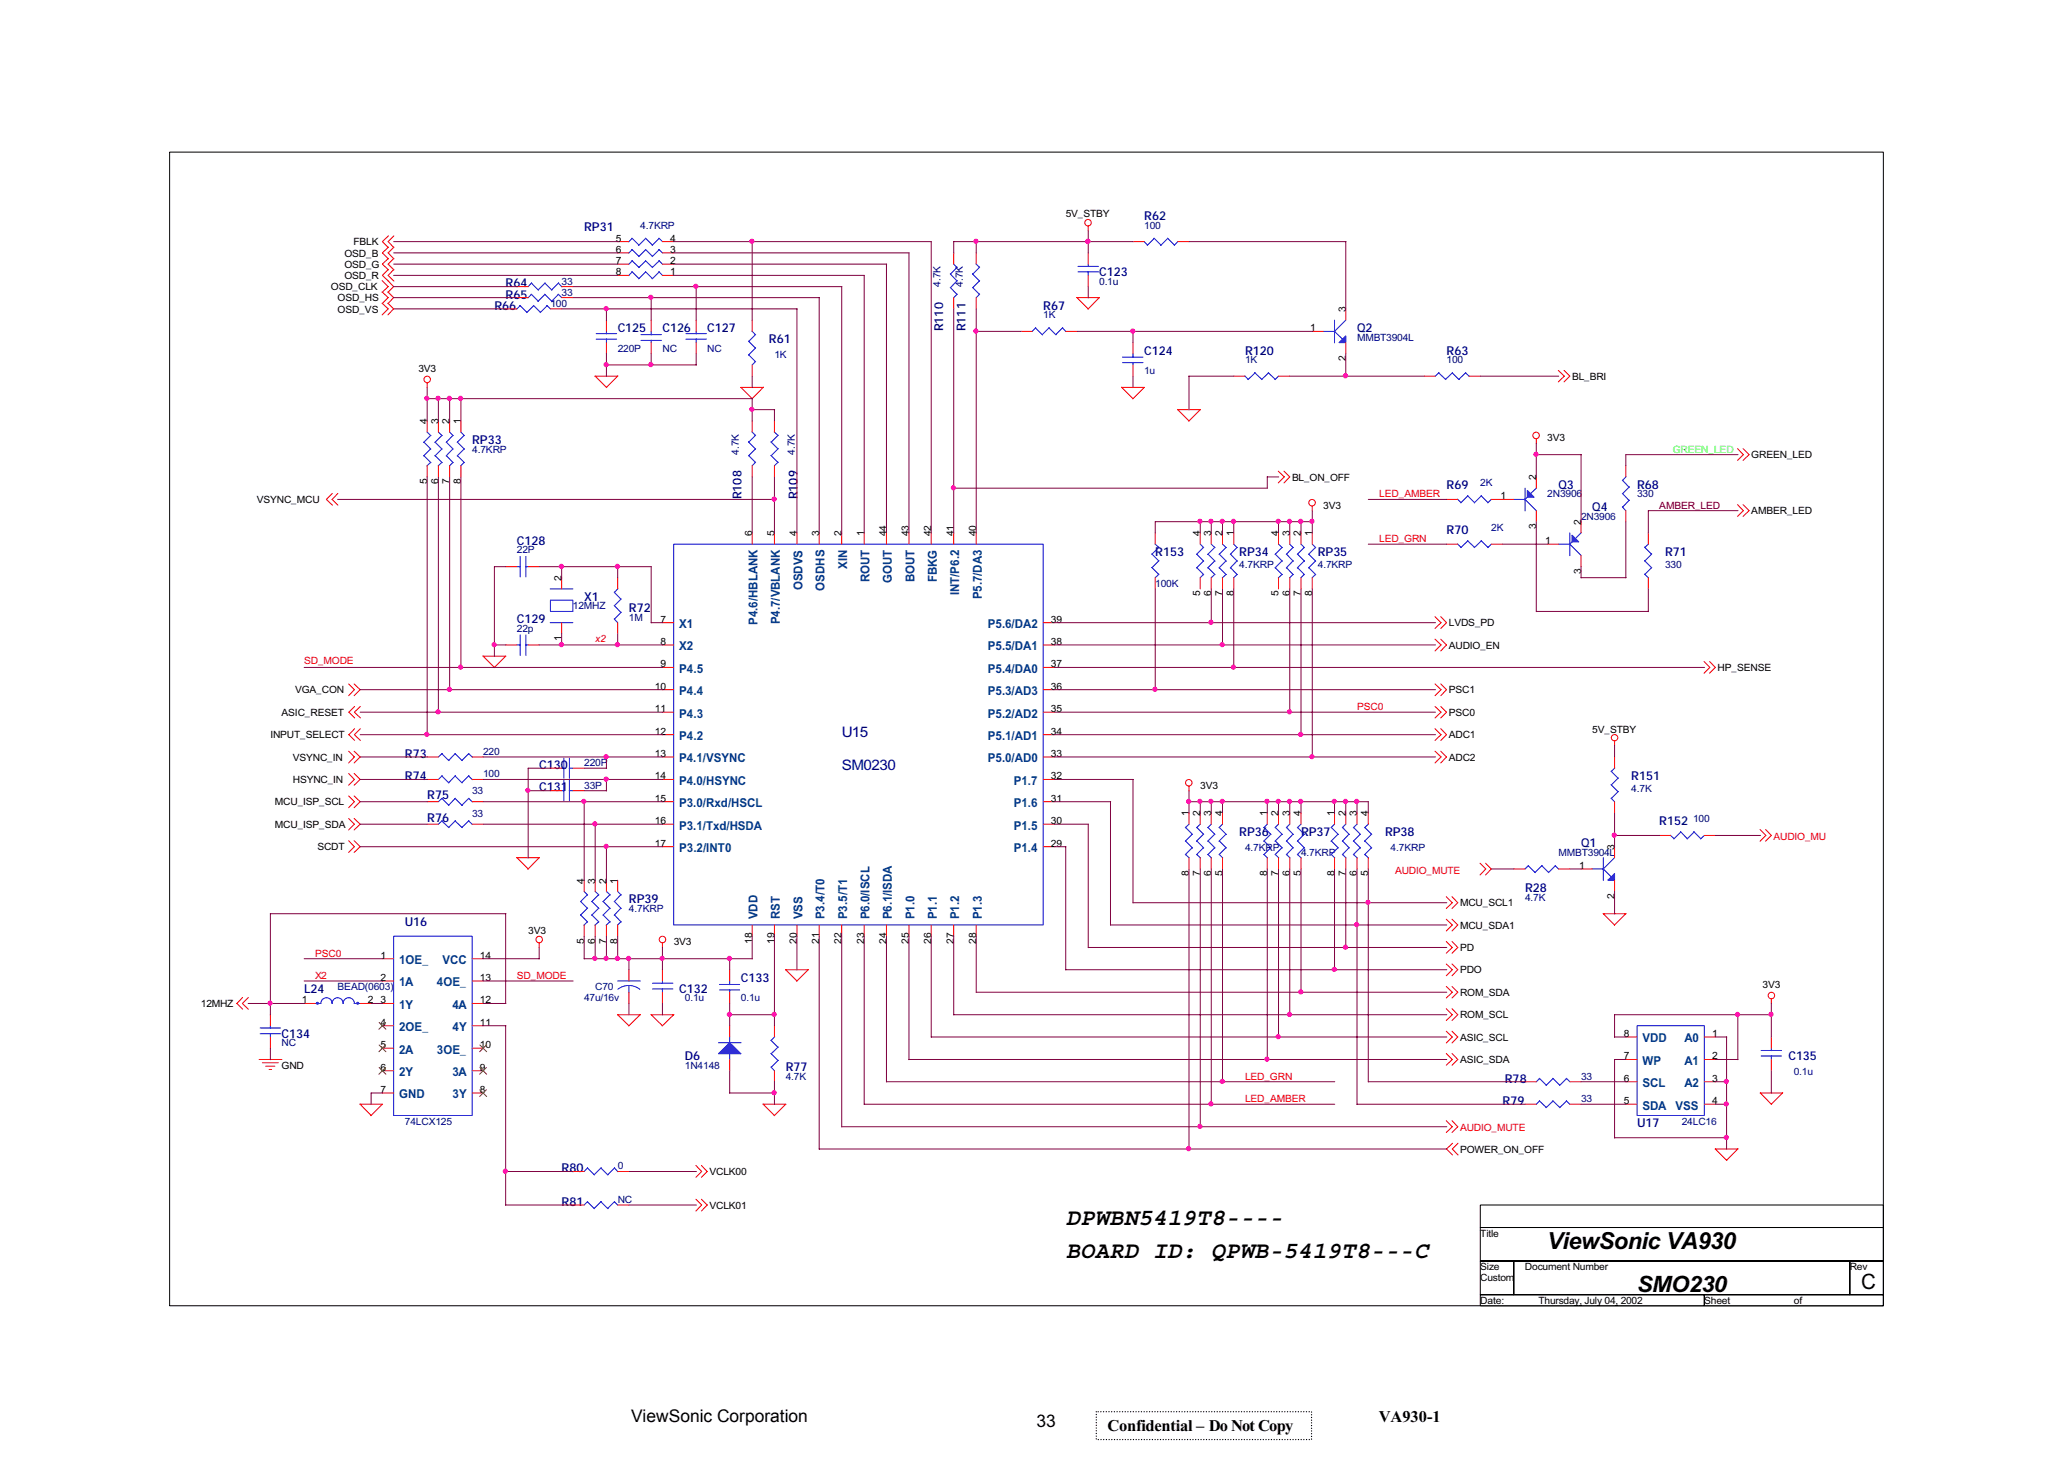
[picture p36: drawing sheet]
<svg xmlns="http://www.w3.org/2000/svg" width="420mm" height="297mm" viewBox="0 0 420 297" stroke-linecap="round" stroke-linejoin="round" font-family="sans-serif">
<defs><g id="words">
<g font-size="4.8">
<text x="216.5" y="248.8">DPWBN5419T8----</text>
<text x="216.5" y="255.7">BOARD ID: QPWB-5419T8---C</text>
<text x="314.4" y="253.7">ViewSonic VA930</text>
</g>
<text font-size="4.6" x="332.6" y="262.6">SMO230</text>
<text font-size="4.3" x="378.1" y="261.8">C</text>
<g font-size="3.5">
<text x="128.2" y="288.9">ViewSonic Corporation</text>
<text x="210.6" y="289.9">33</text>
</g>
<g font-size="3.3">
<text x="225" y="290.7">Confidential – Do Not Copy</text>
<text x="280.1" y="288.9">VA930-1</text>
</g>
<g font-size="2.9" fill="#000080">
<text x="171" y="149.7">U15</text>
<text x="171" y="156.5">SM0230</text>
</g>
<g font-size="2.5" fill="#000080">
<text x="118.7" y="47">RP31</text>
<text x="232.5" y="44.7">R62</text>
<text x="102.7" y="58.4">R64</text>
<text x="223.3" y="56.1">C123</text>
<text x="100.4" y="62.9">R66</text>
<text x="102.7" y="60.7">R65</text>
<text x="212" y="62.9">R67</text>
<text x="125.5" y="67.5">C125</text>
<text x="134.6" y="67.5">C126</text>
<text x="143.7" y="67.5">C127</text>
<text x="156.2" y="69.8">R61</text>
<text x="191.6" y="67.3" transform="rotate(-90 191.6 67.3)">R110</text>
<text x="196.2" y="67.3" transform="rotate(-90 196.2 67.3)">R111</text>
<text x="275.7" y="67.5">Q2</text>
<text x="232.5" y="72">C124</text>
<text x="253" y="72">R120</text>
<text x="293.9" y="72">R63</text>
<text x="95.9" y="90.2">RP33</text>
<text x="150.7" y="101.5" transform="rotate(-90 150.7 101.5)">R108</text>
<text x="162.1" y="101.5" transform="rotate(-90 162.1 101.5)">R109</text>
<text x="293.9" y="99.3">R69</text>
<text x="316.7" y="99.3">Q3</text>
<text x="332.6" y="99.3">R68</text>
<text x="323.5" y="103.9">Q4</text>
<text x="105" y="110.7">C128</text>
<text x="234.7" y="113">R153</text>
<text x="251.8" y="113">RP34</text>
<text x="267.7" y="113">RP35</text>
<text x="293.9" y="108.4">R70</text>
<text x="338.3" y="113">R71</text>
<text x="118.7" y="122.1">X1</text>
<text x="127.8" y="124.4">R72</text>
<text x="105" y="126.6">C129</text>
<text x="82.3" y="153.9">R73</text>
<text x="82.3" y="158.5">R74</text>
<text x="109.5" y="156.2">C130</text>
<text x="109.5" y="160.8">C131</text>
<text x="331.4" y="158.5">R151</text>
<text x="86.8" y="166.9">R76</text>
<text x="86.8" y="162.4">R75</text>
<text x="337.1" y="167.6">R152</text>
<text x="251.8" y="169.9">RP36</text>
<text x="264.3" y="169.9">RP37</text>
<text x="281.4" y="169.9">RP38</text>
<text x="321.2" y="172.2">Q1</text>
<text x="127.8" y="183.5">RP39</text>
<text x="309.8" y="181.3">R28</text>
<text x="82.3" y="188.1">U16</text>
<text x="61.8" y="201.7">L24</text>
<text x="138" y="201.7">C132</text>
<text x="150.5" y="199.4">C133</text>
<text x="57.2" y="210.8">C134</text>
<text x="139.2" y="215.4">D6</text>
<text x="363.3" y="215.4">C135</text>
<text x="159.6" y="217.7">R77</text>
<text x="305.7" y="220">R78</text>
<text x="305.3" y="224.5">R79</text>
<text x="332.6" y="229.1">U17</text>
<text x="114.1" y="238.2">R80</text>
<text x="114.1" y="245">R81</text>
</g>
<g font-size="2.5" fill="#004080">
<text x="163" y="119.9" transform="rotate(-90 163 119.9)">OSDVS</text>
<text x="172.1" y="115.5" transform="rotate(-90 172.1 115.5)">XIN</text>
<text x="176.7" y="118.3" transform="rotate(-90 176.7 118.3)">ROUT</text>
<text x="181.2" y="118.5" transform="rotate(-90 181.2 118.5)">GOUT</text>
<text x="185.8" y="118.3" transform="rotate(-90 185.8 118.3)">BOUT</text>
<text x="190.3" y="118.3" transform="rotate(-90 190.3 118.3)">FBKG</text>
<text x="167.5" y="120" transform="rotate(-90 167.5 120)">OSDHS</text>
<text x="194.9" y="121" transform="rotate(-90 194.9 121)">INT/P6.2</text>
<text x="199.4" y="121.8" transform="rotate(-90 199.4 121.8)">P5.7/DA3</text>
<text x="138" y="127.6">X1</text>
<text x="153.9" y="126.9" transform="rotate(-90 153.9 126.9)">P4.6/HBLANK</text>
<text x="158.5" y="126.8" transform="rotate(-90 158.5 126.8)">P4.7/VBLANK</text>
<text x="200.7" y="127.6">P5.6/DA2</text>
<text x="138" y="132.1">X2</text>
<text x="138" y="136.7">P4.5</text>
<text x="200.7" y="136.7">P5.4/DA0</text>
<text x="200.7" y="132.1">P5.5/DA1</text>
<text x="138" y="141.2">P4.4</text>
<text x="200.7" y="141.2">P5.3/AD3</text>
<text x="138" y="145.8">P4.3</text>
<text x="200.7" y="145.8">P5.2/AD2</text>
<text x="138" y="150.4">P4.2</text>
<text x="138" y="154.9">P4.1/VSYNC</text>
<text x="200.7" y="154.9">P5.0/AD0</text>
<text x="200.7" y="150.4">P5.1/AD1</text>
<text x="138" y="159.5">P4.0/HSYNC</text>
<text x="206" y="159.5">P1.7</text>
<text x="138" y="164">P3.0/Rxd/HSCL</text>
<text x="206" y="164">P1.6</text>
<text x="138" y="168.6">P3.1/Txd/HSDA</text>
<text x="138" y="173.1">P3.2/INT0</text>
<text x="206" y="173.1">P1.4</text>
<text x="206" y="168.6">P1.5</text>
<text x="153.9" y="186.8" transform="rotate(-90 153.9 186.8)">VDD</text>
<text x="158.5" y="186.8" transform="rotate(-90 158.5 186.8)">RST</text>
<text x="163" y="186.8" transform="rotate(-90 163 186.8)">VSS</text>
<text x="167.5" y="186.8" transform="rotate(-90 167.5 186.8)">P3.4/T0</text>
<text x="172.1" y="186.8" transform="rotate(-90 172.1 186.8)">P3.5/T1</text>
<text x="176.7" y="186.8" transform="rotate(-90 176.7 186.8)">P6.0/ISCL</text>
<text x="181.2" y="186.8" transform="rotate(-90 181.2 186.8)">P6.1/ISDA</text>
<text x="185.8" y="186.8" transform="rotate(-90 185.8 186.8)">P1.0</text>
<text x="190.3" y="186.8" transform="rotate(-90 190.3 186.8)">P1.1</text>
<text x="194.9" y="186.8" transform="rotate(-90 194.9 186.8)">P1.2</text>
<text x="199.4" y="186.8" transform="rotate(-90 199.4 186.8)">P1.3</text>
<text x="81.1" y="195.9">1OE_</text>
<text x="89.9" y="195.9">VCC</text>
<text x="81.1" y="200.4">1A</text>
<text x="88.8" y="200.4">4OE_</text>
<text x="81.1" y="205">1Y</text>
<text x="81.1" y="209.5">2OE_</text>
<text x="91.9" y="205">4A</text>
<text x="92" y="209.5">4Y</text>
<text x="81.1" y="214.1">2A</text>
<text x="88.8" y="214.1">3OE_</text>
<text x="333.7" y="211.8">VDD</text>
<text x="342.3" y="211.8">A0</text>
<text x="81.1" y="218.7">2Y</text>
<text x="91.9" y="218.7">3A</text>
<text x="333.7" y="220.9">SCL</text>
<text x="333.7" y="216.4">WP</text>
<text x="342.3" y="216.4">A1</text>
<text x="342.3" y="220.9">A2</text>
<text x="81.1" y="223.2">GND</text>
<text x="92" y="223.2">3Y</text>
<text x="333.7" y="225.5">SDA</text>
<text x="340.4" y="225.5">VSS</text>
</g>
<g font-size="2" fill="#000080">
<text x="130.1" y="46.4">4.7KRP</text>
<text x="232.5" y="46.4">100</text>
<text x="114.1" y="57.8">33</text>
<text x="191.1" y="58.2" transform="rotate(-90 191.1 58.2)">4.7K</text>
<text x="195.6" y="58.2" transform="rotate(-90 195.6 58.2)">4.7K</text>
<text x="223.3" y="57.8">0.1u</text>
<text x="111.8" y="62.3">100</text>
<text x="114.1" y="60.1">33</text>
<text x="212" y="64.6">1K</text>
<text x="125.5" y="71.5">220P</text>
<text x="134.6" y="71.5">NC</text>
<text x="143.7" y="71.5">NC</text>
<text x="275.7" y="69.2">MMBT3904L</text>
<text x="157.3" y="72.8">1K</text>
<text x="232.5" y="76">1u</text>
<text x="253" y="73.7">1K</text>
<text x="293.9" y="73.7">100</text>
<text x="95.9" y="92">4.7KRP</text>
<text x="150.1" y="92.4" transform="rotate(-90 150.1 92.4)">4.7K</text>
<text x="161.5" y="92.4" transform="rotate(-90 161.5 92.4)">4.7K</text>
<text x="300.8" y="98.8">2K</text>
<text x="314.4" y="101.1">2N3906</text>
<text x="332.6" y="101.1">330</text>
<text x="303" y="107.9">2K</text>
<text x="321.2" y="105.6">2N3906</text>
<text x="105" y="112.4">22P</text>
<text x="234.7" y="119.2">100K</text>
<text x="251.8" y="115.4">4.7KRP</text>
<text x="267.7" y="115.4">4.7KRP</text>
<text x="338.3" y="115.4">330</text>
<text x="116.4" y="123.8">12MHZ</text>
<text x="105" y="128.4">22p</text>
<text x="127.8" y="126.1">1M</text>
<text x="98.2" y="153.4">220</text>
<text x="118.7" y="155.7">220P</text>
<text x="95.9" y="161.4">33</text>
<text x="98.2" y="157.9">100</text>
<text x="118.7" y="160.2">33P</text>
<text x="331.4" y="160.9">4.7K</text>
<text x="95.9" y="165.9">33</text>
<text x="344" y="167">100</text>
<text x="253" y="173">4.7KRP</text>
<text x="264.3" y="173.9">4.7KRP</text>
<text x="282.5" y="173">4.7KRP</text>
<text x="316.7" y="173.9">MMBT3904L</text>
<text x="127.8" y="185.3">4.7KRP</text>
<text x="309.8" y="183">4.7K</text>
<text x="68.6" y="201.2">BEAD(0603)</text>
<text x="118.7" y="203.5">47u/16v</text>
<text x="120.9" y="201.2">C70</text>
<text x="139.2" y="203.5">0.1u</text>
<text x="150.5" y="203.5">0.1u</text>
<text x="57.2" y="212.6">NC</text>
<text x="139.2" y="217.1">1N4148</text>
<text x="159.6" y="219.4">4.7K</text>
<text x="321.2" y="219.4">33</text>
<text x="364.5" y="218.5">0.1u</text>
<text x="321.2" y="223.9">33</text>
<text x="82.3" y="228.5">74LCX125</text>
<text x="341.7" y="228.5">24LC16</text>
<text x="125.5" y="237.6">0</text>
<text x="125.5" y="244.4">NC</text>
</g>
<g font-size="2">
<text x="216.5" y="44.2">5V_STBY</text>
<text x="70" y="52.1">OSD_B</text>
<text x="71.8" y="49.8">FBLK</text>
<text x="125.1" y="49.1">5</text>
<text x="125.1" y="51.4">6</text>
<text x="125.1" y="53.7">7</text>
<text x="136.2" y="53.7">2</text>
<text x="136.2" y="51.4">3</text>
<text x="136.2" y="49.1">4</text>
<text x="67.2" y="58.9">OSD_CLK</text>
<text x="70" y="54.4">OSD_G</text>
<text x="70" y="56.7">OSD_R</text>
<text x="125.1" y="55.9">8</text>
<text x="136.2" y="55.9">1</text>
<text x="68.6" y="61.2">OSD_HS</text>
<text x="68.6" y="63.5">OSD_VS</text>
<text x="273.4" y="63.5" transform="rotate(-90 273.4 63.5)">3</text>
<text x="266.2" y="67.3">1</text>
<text x="85" y="75.5">3V3</text>
<text x="273.4" y="73.4" transform="rotate(-90 273.4 73.4)">2</text>
<text x="319.4" y="77.2">BL_BRI</text>
<text x="86.8" y="86.2" transform="rotate(-90 86.8 86.2)">4</text>
<text x="89.1" y="86.2" transform="rotate(-90 89.1 86.2)">3</text>
<text x="91.3" y="86.2" transform="rotate(-90 91.3 86.2)">2</text>
<text x="93.6" y="86.2" transform="rotate(-90 93.6 86.2)">1</text>
<text x="314.4" y="89.7">3V3</text>
<text x="355.8" y="93.1">GREEN_LED</text>
<text x="86.8" y="98.4" transform="rotate(-90 86.8 98.4)">5</text>
<text x="89.1" y="98.4" transform="rotate(-90 89.1 98.4)">6</text>
<text x="91.3" y="98.4" transform="rotate(-90 91.3 98.4)">7</text>
<text x="93.6" y="98.4" transform="rotate(-90 93.6 98.4)">8</text>
<text x="262.5" y="97.6">BL_ON_OFF</text>
<text x="304.9" y="101.5">1</text>
<text x="312.1" y="97.6" transform="rotate(-90 312.1 97.6)">2</text>
<text x="52.2" y="102.2">VSYNC_MCU</text>
<text x="268.9" y="103.3">3V3</text>
<text x="312.1" y="107.6" transform="rotate(-90 312.1 107.6)">3</text>
<text x="321.2" y="106.7" transform="rotate(-90 321.2 106.7)">2</text>
<text x="355.8" y="104.5">AMBER_LED</text>
<text x="152.8" y="109" transform="rotate(-90 152.8 109)">6</text>
<text x="157.3" y="109" transform="rotate(-90 157.3 109)">5</text>
<text x="161.9" y="109" transform="rotate(-90 161.9 109)">4</text>
<text x="166.4" y="109" transform="rotate(-90 166.4 109)">3</text>
<text x="171" y="109" transform="rotate(-90 171 109)">2</text>
<text x="175.6" y="109" transform="rotate(-90 175.6 109)">1</text>
<text x="180.1" y="109" transform="rotate(-90 180.1 109)">44</text>
<text x="184.7" y="109" transform="rotate(-90 184.7 109)">43</text>
<text x="189.2" y="109" transform="rotate(-90 189.2 109)">42</text>
<text x="193.8" y="109" transform="rotate(-90 193.8 109)">41</text>
<text x="198.3" y="109" transform="rotate(-90 198.3 109)">40</text>
<text x="243.8" y="109" transform="rotate(-90 243.8 109)">4</text>
<text x="246.1" y="109" transform="rotate(-90 246.1 109)">3</text>
<text x="248.4" y="109" transform="rotate(-90 248.4 109)">2</text>
<text x="250.7" y="109" transform="rotate(-90 250.7 109)">1</text>
<text x="259.7" y="109" transform="rotate(-90 259.7 109)">4</text>
<text x="262" y="109" transform="rotate(-90 262 109)">3</text>
<text x="264.3" y="109" transform="rotate(-90 264.3 109)">2</text>
<text x="266.6" y="109" transform="rotate(-90 266.6 109)">1</text>
<text x="314" y="110.6">1</text>
<text x="114.1" y="118.1" transform="rotate(-90 114.1 118.1)">2</text>
<text x="321.2" y="116.7" transform="rotate(-90 321.2 116.7)">3</text>
<text x="243.8" y="121.2" transform="rotate(-90 243.8 121.2)">5</text>
<text x="246.1" y="121.2" transform="rotate(-90 246.1 121.2)">6</text>
<text x="248.4" y="121.2" transform="rotate(-90 248.4 121.2)">7</text>
<text x="250.7" y="121.2" transform="rotate(-90 250.7 121.2)">8</text>
<text x="259.7" y="121.2" transform="rotate(-90 259.7 121.2)">5</text>
<text x="262" y="121.2" transform="rotate(-90 262 121.2)">6</text>
<text x="264.3" y="121.2" transform="rotate(-90 264.3 121.2)">7</text>
<text x="266.6" y="121.2" transform="rotate(-90 266.6 121.2)">8</text>
<text x="114.1" y="130.3" transform="rotate(-90 114.1 130.3)">1</text>
<text x="134.2" y="126.5">7</text>
<text x="134.2" y="131">8</text>
<text x="213.5" y="131">38</text>
<text x="213.5" y="126.5">39</text>
<text x="294.4" y="127.2">LVDS_PD</text>
<text x="294.4" y="131.8">AUDIO_EN</text>
<text x="134.2" y="135.6">9</text>
<text x="213.5" y="135.6">37</text>
<text x="349" y="136.3">HP_SENSE</text>
<text x="60" y="140.9">VGA_CON</text>
<text x="133.1" y="140.1">10</text>
<text x="213.5" y="140.1">36</text>
<text x="294.4" y="140.9">PSC1</text>
<text x="54.9" y="150">INPUT_SELECT</text>
<text x="57.2" y="145.5">ASIC_RESET</text>
<text x="133.1" y="144.7">11</text>
<text x="133.1" y="149.3">12</text>
<text x="213.5" y="149.3">34</text>
<text x="213.5" y="144.7">35</text>
<text x="294.4" y="145.5">PSC0</text>
<text x="294.4" y="150">ADC1</text>
<text x="323.5" y="148.9">5V_STBY</text>
<text x="59.5" y="154.5">VSYNC_IN</text>
<text x="133.1" y="153.8">13</text>
<text x="213.5" y="153.8">33</text>
<text x="294.4" y="154.5">ADC2</text>
<text x="59.5" y="159.1">HSYNC_IN</text>
<text x="133.1" y="158.4">14</text>
<text x="213.5" y="158.4">32</text>
<text x="243.9" y="160.2">3V3</text>
<text x="55.8" y="163.6">MCU_ISP_SCL</text>
<text x="133.1" y="162.9">15</text>
<text x="133.1" y="167.4">16</text>
<text x="213.5" y="167.4">30</text>
<text x="213.5" y="162.9">31</text>
<text x="241.6" y="165.9" transform="rotate(-90 241.6 165.9)">1</text>
<text x="243.8" y="165.9" transform="rotate(-90 243.8 165.9)">2</text>
<text x="246.1" y="165.9" transform="rotate(-90 246.1 165.9)">3</text>
<text x="248.4" y="165.9" transform="rotate(-90 248.4 165.9)">4</text>
<text x="257.5" y="165.9" transform="rotate(-90 257.5 165.9)">1</text>
<text x="259.7" y="165.9" transform="rotate(-90 259.7 165.9)">2</text>
<text x="262" y="165.9" transform="rotate(-90 262 165.9)">3</text>
<text x="264.3" y="165.9" transform="rotate(-90 264.3 165.9)">4</text>
<text x="271.1" y="165.9" transform="rotate(-90 271.1 165.9)">1</text>
<text x="273.4" y="165.9" transform="rotate(-90 273.4 165.9)">2</text>
<text x="275.7" y="165.9" transform="rotate(-90 275.7 165.9)">3</text>
<text x="278" y="165.9" transform="rotate(-90 278 165.9)">4</text>
<text x="55.8" y="168.2">MCU_ISP_SDA</text>
<text x="64.5" y="172.7">SCDT</text>
<text x="133.1" y="172">17</text>
<text x="213.5" y="172">29</text>
<text x="328" y="172.7" transform="rotate(-90 328 172.7)">3</text>
<text x="118.7" y="179.5" transform="rotate(-90 118.7 179.5)">4</text>
<text x="120.9" y="179.5" transform="rotate(-90 120.9 179.5)">3</text>
<text x="123.2" y="179.5" transform="rotate(-90 123.2 179.5)">2</text>
<text x="125.5" y="179.5" transform="rotate(-90 125.5 179.5)">1</text>
<text x="241.6" y="178.1" transform="rotate(-90 241.6 178.1)">8</text>
<text x="243.8" y="178.1" transform="rotate(-90 243.8 178.1)">7</text>
<text x="246.1" y="178.1" transform="rotate(-90 246.1 178.1)">6</text>
<text x="248.4" y="178.1" transform="rotate(-90 248.4 178.1)">5</text>
<text x="257.5" y="178.1" transform="rotate(-90 257.5 178.1)">8</text>
<text x="259.7" y="178.1" transform="rotate(-90 259.7 178.1)">7</text>
<text x="262" y="178.1" transform="rotate(-90 262 178.1)">6</text>
<text x="264.3" y="178.1" transform="rotate(-90 264.3 178.1)">5</text>
<text x="271.1" y="178.1" transform="rotate(-90 271.1 178.1)">8</text>
<text x="273.4" y="178.1" transform="rotate(-90 273.4 178.1)">7</text>
<text x="275.7" y="178.1" transform="rotate(-90 275.7 178.1)">6</text>
<text x="278" y="178.1" transform="rotate(-90 278 178.1)">5</text>
<text x="320.8" y="176.5">1</text>
<text x="296.6" y="184.1">MCU_SCL1</text>
<text x="328" y="182.6" transform="rotate(-90 328 182.6)">2</text>
<text x="107.3" y="189.8">3V3</text>
<text x="118.7" y="191.7" transform="rotate(-90 118.7 191.7)">5</text>
<text x="120.9" y="191.7" transform="rotate(-90 120.9 191.7)">6</text>
<text x="123.2" y="191.7" transform="rotate(-90 123.2 191.7)">7</text>
<text x="125.5" y="191.7" transform="rotate(-90 125.5 191.7)">8</text>
<text x="152.8" y="191.7" transform="rotate(-90 152.8 191.7)">18</text>
<text x="157.3" y="191.7" transform="rotate(-90 157.3 191.7)">19</text>
<text x="161.9" y="191.7" transform="rotate(-90 161.9 191.7)">20</text>
<text x="166.4" y="191.7" transform="rotate(-90 166.4 191.7)">21</text>
<text x="171" y="191.7" transform="rotate(-90 171 191.7)">22</text>
<text x="175.6" y="191.7" transform="rotate(-90 175.6 191.7)">23</text>
<text x="180.1" y="191.7" transform="rotate(-90 180.1 191.7)">24</text>
<text x="184.7" y="191.7" transform="rotate(-90 184.7 191.7)">25</text>
<text x="189.2" y="191.7" transform="rotate(-90 189.2 191.7)">26</text>
<text x="193.8" y="191.7" transform="rotate(-90 193.8 191.7)">27</text>
<text x="198.3" y="191.7" transform="rotate(-90 198.3 191.7)">28</text>
<text x="296.6" y="188.7">MCU_SDA1</text>
<text x="77.3" y="194.8">1</text>
<text x="97.5" y="194.8">14</text>
<text x="136.9" y="192.1">3V3</text>
<text x="296.6" y="193.2">PD</text>
<text x="296.6" y="197.8">PDO</text>
<text x="61.3" y="203.9">1</text>
<text x="74.7" y="203.9">2</text>
<text x="77.3" y="199.3">2</text>
<text x="77.3" y="203.9">3</text>
<text x="97.5" y="203.9">12</text>
<text x="97.5" y="199.3">13</text>
<text x="296.6" y="202.3">ROM_SDA</text>
<text x="358.1" y="200.7">3V3</text>
<text x="40.8" y="204.6">12MHZ</text>
<text x="77.3" y="208.4">4</text>
<text x="97.5" y="208.4">11</text>
<text x="296.6" y="206.9">ROM_SCL</text>
<text x="77.3" y="213">5</text>
<text x="97.5" y="213">10</text>
<text x="296.6" y="211.4">ASIC_SCL</text>
<text x="296.6" y="216">ASIC_SDA</text>
<text x="329.9" y="215.2">7</text>
<text x="329.9" y="210.7">8</text>
<text x="347.8" y="210.7">1</text>
<text x="347.8" y="215.2">2</text>
<text x="57.2" y="217.1">GND</text>
<text x="77.3" y="217.5">6</text>
<text x="97.5" y="217.5">9</text>
<text x="329.9" y="219.8">6</text>
<text x="347.8" y="219.8">3</text>
<text x="77.3" y="222.1">7</text>
<text x="97.5" y="222.1">8</text>
<text x="329.9" y="224.3">5</text>
<text x="347.8" y="224.3">4</text>
<text x="144.1" y="238.7">VCLK00</text>
<text x="296.6" y="234.2">POWER_ON_OFF</text>
<text x="144.1" y="245.6">VCLK01</text>
<text x="300.8" y="251.3">Title</text>
<text x="300.8" y="258.1">Size</text>
<text x="300.8" y="260.4">Custom</text>
<text x="309.8" y="258.1">Document Number</text>
<text x="375.8" y="258.1">Rev</text>
<text x="300.8" y="264.9">Date:</text>
<text x="312.6" y="264.9">Thursday, July 04, 2002</text>
<text x="346.3" y="264.9">Sheet</text>
<text x="364.5" y="264.9">of</text>
</g>
<text font-size="2" fill="#0f0" x="339.9" y="92">GREEN_LED</text>
<g font-size="2" fill="#f00">
<text x="280.2" y="101.1">LED_AMBER</text>
<text x="280.2" y="110.1">LED_GRN</text>
<text x="120.9" y="130.4">x2</text>
<text x="61.8" y="135">SD_MODE</text>
<text x="275.7" y="144.3">PSC0</text>
<text x="360.3" y="170.7">AUDIO_MU</text>
<text x="283.4" y="177.5">AUDIO_MUTE</text>
<text x="64" y="194.4">PSC0</text>
<text x="64" y="198.9">X2</text>
<text x="105" y="198.9">SD_MODE</text>
<text x="253" y="219.4">LED_GRN</text>
<text x="253" y="223.9">LED_AMBER</text>
<text x="296.6" y="229.9">AUDIO_MUTE</text>
</g>
<text font-size="2" fill="#800000" x="337.1" y="103.3">AMBER_LED</text>
</g></defs>
<path d="M34.5 30.9h348.1v234.4h-348.1zM300.8 256.2h6.8v6.9h-6.8zM300.8 244.8h81.8v4.6h-81.8zM300.8 249.4h81.8v6.8h-81.8zM307.6 256.2h68.2v6.9h-68.2zM375.8 256.2h6.8v6.9h-6.8zM300.8 263.1h45.5v2.2h-45.5zM346.3 263.1h36.3v2.2h-36.3z" fill="none" stroke="#000" stroke-width=".2"/>
<g fill="none" stroke="#f00" stroke-width=".2">
<path d="M77.6 57l1.3 1.2-1.3 1.2M77.6 59.3l1.3 1.2-1.3 1.2M78.8 57l1.2 1.2-1.2 1.2M78.8 59.3l1.2 1.2-1.2 1.2M78.9 47.9l-1.2 1.2 1.2 1.2M78.9 50.2l-1.2 1.2 1.2 1.2M78.9 52.5l-1.2 1.2 1.2 1.1M78.9 54.7l-1.2 1.3 1.2 1.1M80 47.9l-1.1 1.2 1.1 1.2M80 50.2l-1.1 1.2 1.1 1.2M80 52.5l-1.1 1.2 1.1 1.1M80 54.7l-1.1 1.3 1.1 1.1"/>
<path d="M105 58.2h2.3M114.1 58.2h2.3M125.5 49.1h2.3M125.5 56h2.3M125.5 53.7h2.3M125.5 51.4h2.3M134.6 49.1h2.3M134.6 56h2.3M134.6 53.7h2.3M134.6 51.4h2.3M193.8 51.4v2.3M198.3 51.4v2.3"/>
<path d="M221.1 45.9v1M221.1 51.4v2.3M221.1 56v2.2M230.2 49.1h2.3M239.3 49.1h2.3M77.6 61.6l1.3 1.2-1.3 1.2M78.8 61.6l1.2 1.2-1.2 1.2M86.8 77.8v1M102.7 62.8h2.3M105 60.5h2.3M111.8 62.8h2.3M114.1 60.5h2.3"/>
<path d="M120.9 76.4h4.6M120.9 76.4l2.4 2.4M123.2 65v2.3M123.2 69.6v2.3M125.5 76.4l-2.3 2.3M132.3 65v2.3M132.3 69.6v2.3M141.4 65v2.3M141.4 69.6v2.3M150.5 78.7h4.6M150.5 78.7l2.4 2.3M152.8 65v2.3"/>
<path d="M152.8 74.1v2.3M155.1 78.7l-2.3 2.3M193.8 60.5v2.3M198.3 60.5v2.3M207.4 67.3h2.3M216.5 67.3h2.3M218.8 60.4l2.3 2.4M218.8 60.5h4.6M223.3 60.5l-2.3 2.3M227.9 78.7l2.3 2.3M227.9 78.7h4.6M230.2 69.6v2.3"/>
<path d="M230.2 74.1v2.3M232.5 78.7l-2.4 2.3M250.7 76.4h2.3M259.8 76.4h2.2M266.6 67.3h2.3M273.4 62.8v2.2M273.4 69.6v2.3M289.4 76.4h2.2M298.5 76.4h2.3M316.6 75.3l1.2 1.1-1.2 1.2M317.8 75.3l1.1 1.1-1.1 1.2M86.8 85.5v2.3"/>
<path d="M86.8 94.6v2.3M89.1 85.5v2.3M89.1 94.6v2.3M91.4 85.5v2.3M91.4 94.6v2.3M93.6 85.5v2.3M93.6 94.6v2.3M152.8 85.5v2.3M152.8 94.6v2.3M157.3 85.5v2.3M157.3 94.6v2.3M239.2 83.2l2.4 2.3"/>
<path d="M239.3 83.2h4.6M243.9 83.2l-2.4 2.4M259.7 95.7l1.2 1.2-1.2 1.2M260.9 95.7l1.1 1.2-1.1 1.2M312.1 89.2v.9M312.1 96.9v2.3M330.3 94.6v2.3M353 91.2l1.2 1.2-1.2 1.1M354.1 91.2l1.3 1.2-1.3 1.1M67.5 100.2l-1.2 1.3 1.2 1.1M68.6 100.2l-1.1 1.3 1.1 1.1M102.7 115.1h2.3"/>
<path d="M107.3 115.1h2.2M114.1 117.4v2.3M125.5 117.4v2.3M152.8 108.3v2.3M157.3 108.3v2.3M161.9 108.3v2.3M166.4 108.3v2.3M171 108.3v2.3M175.6 108.3v2.3M180.1 108.3v2.3M184.7 108.3v2.3M189.2 108.3v2.3"/>
<path d="M193.8 108.3v2.3M198.3 108.3v2.3M234.7 108.3v2.3M234.7 117.4v2.3M243.9 108.3v2.3M243.9 117.4v2.3M246.1 108.3v2.3M246.1 117.4v2.3M248.4 108.3v2.3M248.4 117.4v2.3M250.7 108.3v2.3M250.7 117.4v2.3"/>
<path d="M259.8 108.3v2.3M259.8 117.4v2.3M262 108.3v2.3M262 117.4v2.3M264.3 108.3v2.3M264.3 117.4v2.3M266.6 102.8v1M266.6 108.3v2.3M266.6 117.4v2.3M293.9 110.6h2.3M293.9 101.5h2.3M303 110.6h2.3"/>
<path d="M303 101.5h4.6M312.1 103.8v2.2M314.4 110.6h2.3M321.2 106v2.3M321.2 112.8v2.3M330.3 103.8v2.2M334.9 108.3v2.3M334.9 117.4v2.3M353 102.5l1.2 1.3-1.2 1.1M354.1 102.5l1.3 1.3-1.3 1.1M70.8 139l1.2 1.1-1.2 1.2M71.9 139l1.3 1.1-1.3 1.2"/>
<path d="M98.1 133.3l2.3 2.3M98.2 133.3h4.6M102.7 133.3l-2.3 2.4M102.7 131h2.3M107.3 131h2.2M114.1 126.5v2.2M125.5 126.5v2.2M134.6 131h2.3M134.6 126.5h2.3M134.6 135.6h2.3M212 131h2.2M212 126.5h2.2"/>
<path d="M212 135.6h2.2M291.6 125.3l1.2 1.2-1.2 1.2M291.6 129.9l1.2 1.1-1.2 1.3M291.6 139l1.2 1.1-1.2 1.2M292.7 125.3l1.2 1.2-1.2 1.2M292.7 129.9l1.2 1.1-1.2 1.3M292.7 139l1.2 1.1-1.2 1.2M346.2 134.4l1.2 1.2-1.2 1.2M347.3 134.4l1.2 1.2-1.2 1.2M70.8 152.6l1.2 1.2-1.2 1.2M70.8 157.1l1.2 1.3-1.2 1.1M71.9 152.6l1.3 1.2-1.3 1.2"/>
<path d="M71.9 157.1l1.3 1.3-1.3 1.1M72.1 143.5l-1.2 1.2 1.2 1.2M72.1 148.1l-1.2 1.2 1.2 1.1M73.2 143.5l-1.2 1.2 1.2 1.2M73.2 148.1l-1.2 1.2 1.2 1.1M86.8 158.4h2.3M86.8 153.8h2.3M95.9 158.4h2.3M95.9 153.8h2.3M111.8 156.1h2.3M116.4 156.1h2.3M134.6 158.4h2.3"/>
<path d="M134.6 140.1h2.3M134.6 144.7h2.3M134.6 149.3h2.3M134.6 153.8h2.3M212 158.4h2.2M212 140.1h2.2M212 144.7h2.2M212 149.3h2.2M212 153.8h2.2M241.6 159.7v1M291.6 143.5l1.2 1.2-1.2 1.2M291.6 148.1l1.2 1.2-1.2 1.1"/>
<path d="M291.6 152.6l1.2 1.2-1.2 1.2M292.7 143.5l1.2 1.2-1.2 1.2M292.7 148.1l1.2 1.2-1.2 1.1M292.7 152.6l1.2 1.2-1.2 1.2M328 150.6v1M328 153.8v2.3M70.8 161.7l1.2 1.2-1.2 1.2M70.8 166.3l1.2 1.2-1.2 1.1M70.8 170.8l1.2 1.2-1.2 1.2M71.9 161.7l1.3 1.2-1.3 1.2M71.9 166.3l1.3 1.2-1.3 1.1M71.9 170.8l1.3 1.2-1.3 1.2"/>
<path d="M86.8 162.9h2.3M86.8 167.5h2.3M95.9 162.9h2.3M95.9 167.5h2.3M105 174.2l2.3 2.4M105 174.3h4.6M109.5 174.3l-2.2 2.3M111.8 160.6h2.3M116.4 160.6h2.3M118.7 178.8v2.3M120.9 178.8v2.3M123.2 178.8v2.3"/>
<path d="M125.5 178.8v2.3M134.6 162.9h2.3M134.6 167.5h2.3M134.6 172h2.3M212 162.9h2.2M212 167.5h2.2M212 172h2.2M241.6 165.2v2.3M241.6 174.3v2.3M243.9 165.2v2.3M243.9 174.3v2.3M246.1 165.2v2.3"/>
<path d="M246.1 174.3v2.3M248.4 165.2v2.3M248.4 174.3v2.3M257.5 165.2v2.3M257.5 174.3v2.3M259.8 165.2v2.3M259.8 174.3v2.3M262 165.2v2.3M262 174.3v2.3M264.3 165.2v2.3M264.3 174.3v2.3M271.1 165.2v2.3"/>
<path d="M271.1 174.3v2.3M273.4 165.2v2.3M273.4 174.3v2.3M275.7 165.2v2.3M275.7 174.3v2.3M278 165.2v2.3M278 174.3v2.3M300.7 175.4l1.2 1.2-1.2 1.2M301.8 175.4l1.2 1.2-1.2 1.2M307.6 176.6h2.2M316.7 176.6h2.2M321.2 176.6h2.3"/>
<path d="M328 162.9v2.3M328 172v2.3M328 178.8v2.3M337.1 169.7h2.3M346.3 169.7h2.2M357.6 168.5l1.2 1.2-1.2 1.2M358.7 168.5l1.2 1.2-1.2 1.2M77.7 194.8h2.3M77.7 199.3h2.3M95.9 194.8h2.3M95.9 199.3h2.3M109.5 191.6v1"/>
<path d="M118.7 187.9v2.3M120.9 187.9v2.3M123.2 187.9v2.3M125.5 187.9v2.3M127.8 197v2.3M134.6 191.6v1M134.6 197v2.3M148.3 197v2.3M152.8 187.9v2.3M157.3 187.9v2.3M159.6 197l2.3 2.3M159.6 197h4.7"/>
<path d="M161.9 187.9v2.3M164.2 197l-2.3 2.4M166.4 187.9v2.3M171 187.9v2.3M175.6 187.9v2.3M180.1 187.9v2.3M184.7 187.9v2.3M189.2 187.9v2.3M193.8 187.9v2.3M198.3 187.9v2.3M293.8 182.2l1.3 1.2-1.3 1.2M293.8 186.8l1.3 1.1-1.3 1.2"/>
<path d="M293.8 191.3l1.3 1.2-1.3 1.2M293.8 195.9l1.3 1.1-1.3 1.2M295 182.2l1.2 1.2-1.2 1.2M295 186.8l1.2 1.1-1.2 1.2M295 191.3l1.2 1.2-1.2 1.2M295 195.9l1.2 1.1-1.2 1.2M325.7 185.6l2.3 2.3M325.7 185.6h4.7M330.3 185.6l-2.3 2.4M49.3 202.7l-1.2 1.2 1.2 1.1M50.5 202.7l-1.3 1.2 1.3 1.1M52.6 215.3h4.7"/>
<path d="M53.3 215.9h3.3M54 216.6h1.8M54.7 217.3h.5M54.9 206.2v2.2M54.9 210.7v2.3M61.8 203.9h2.2M73.2 203.9h2.2M77.7 203.9h2.3M77.7 208.4h2.3M77.7 213h2.3M77.7 217.5h2.3M95.9 203.9h2.3"/>
<path d="M95.9 208.4h2.3M95.9 213h2.3M95.9 217.5h2.3M125.4 206.1l2.4 2.3M125.5 206.2h4.6M127.8 201.6v2.3M130.1 206.2l-2.4 2.3M132.2 206.1l2.4 2.3M132.3 206.2h4.6M134.6 201.6v2.3M136.9 206.2l-2.4 2.3M148.3 201.6v2.3"/>
<path d="M148.3 208.4v2.3M148.3 215.3v2.2M157.3 208.4v2.3M157.3 217.5v2.3M293.8 200.4l1.3 1.2-1.3 1.2M293.8 204.9l1.3 1.3-1.3 1.1M293.8 209.5l1.3 1.2-1.3 1.2M293.8 214l1.3 1.3-1.3 1.1M295 200.4l1.2 1.2-1.2 1.2M295 204.9l1.2 1.3-1.2 1.1M295 209.5l1.2 1.2-1.2 1.2M295 214l1.2 1.3-1.2 1.1"/>
<path d="M309.8 219.8h2.3M318.9 219.8h2.3M330.3 215.3h2.3M330.3 219.8h2.3M330.3 210.7h2.3M346.3 215.3h2.2M346.3 219.8h2.2M346.3 210.7h2.2M359.9 203v.9M359.9 210.7v2.3M359.9 215.3v2.2M73.1 224.3l2.3 2.3"/>
<path d="M73.2 224.4h4.5M77.7 222.1h2.3M77.7 224.4l-2.3 2.3M95.9 222.1h2.3M116.4 238h2.3M125.5 238h2.3M141.4 236.8l1.2 1.2-1.2 1.2M142.5 236.8l1.2 1.2-1.2 1.2M155 224.3l2.3 2.3M155.1 224.4h4.6M159.6 224.4l-2.3 2.3M293.8 227.7l1.3 1.2-1.3 1.2"/>
<path d="M295 227.7l1.2 1.2-1.2 1.2M295.1 232.3l-1.2 1.1 1.2 1.3M296.2 232.3l-1.1 1.1 1.1 1.3M309.8 224.4h2.3M318.9 224.4h2.3M330.3 224.4h2.3M346.3 224.4h2.2M348.5 233.4h4.6M348.5 233.4l2.3 2.4M353.1 233.4l-2.3 2.3M357.6 222.1h4.6M357.6 222.1l2.3 2.3"/>
<path d="M362.2 222l-2.3 2.4M116.4 244.8h2.3M125.5 244.8h2.3M141.4 243.7l1.2 1.1-1.2 1.2M142.5 243.7l1.2 1.1-1.2 1.2"/>
<circle cx="221.1" cy="45.2" r=".66"/>
<circle cx="86.8" cy="77.1" r=".66"/>
<circle cx="312.1" cy="88.5" r=".66"/>
<circle cx="266.6" cy="102.1" r=".66"/>
<circle cx="241.5" cy="159" r=".66"/>
<circle cx="328" cy="149.9" r=".65"/>
<circle cx="109.6" cy="190.9" r=".66"/>
<circle cx="134.6" cy="190.9" r=".66"/>
<circle cx="359.9" cy="202.3" r=".66"/>
</g>
<g fill="none" stroke="#00f" stroke-width=".2">
<path d="M107.9 59.8l1.4 1.4M108 57.5l1.4 1.4M108 59.8l-.7 .7M108 57.5l-.7 .7M110.7 59.8l1.4 1.4M110.7 57.5l1.4 1.4M110.7 59.8l-1.4 1.4M110.8 57.5l-1.5 1.4M113.4 59.8l.7 .7M113.5 57.5l.7 .8M113.5 59.8l-1.5 1.4M113.5 57.5l-1.4 1.4"/>
<path d="M128.4 55.2l1.4 1.4M128.4 53l1.4 1.3M128.4 50.7l1.4 1.4M128.4 48.4l1.4 1.4M128.4 55.2l-.7 .8M128.4 53l-.7 .7M128.4 50.7l-.7 .7M128.4 48.4l-.7 .7M131.1 48.4l1.5 1.4M131.1 55.2l1.5 1.4M131.1 53l1.5 1.3M131.1 50.7l1.5 1.4"/>
<path d="M131.2 55.2l-1.4 1.5M131.2 53l-1.4 1.4M131.2 50.7l-1.4 1.4M131.2 48.4l-1.4 1.5M133.9 55.2l.7 .8M133.9 53l.7 .7M133.9 50.7l.7 .7M133.9 48.4l.7 .7M133.9 55.2l-1.4 1.5M133.9 53l-1.4 1.4M133.9 50.7l-1.4 1.4M133.9 48.4l-1.4 1.5"/>
<path d="M193.1 58.4l1.3 1.4M193.1 55.6l1.3 1.5M193.7 53.6l.7 .7M194.5 59.8l-.7 .7M194.5 57l-1.4 1.4M194.5 54.3l-1.4 1.4M197.6 58.4l1.4 1.4M197.6 55.6l1.4 1.5M198.3 53.6l.7 .7M199.1 59.8l-.8 .7M199.1 57l-1.5 1.4M199.1 54.3l-1.5 1.4"/>
<path d="M219 55.2h4.2M219 54.1h4.2M221.1 53.7v.5M221.1 55.2v.8M232.4 49l.7 .8M234.5 48.4l1.4 1.4M234.5 48.4l-1.4 1.5M237.2 48.4l1.4 1.4M237.3 48.4l-1.5 1.5M239.3 49.1l-.7 .8M105.6 62l1.5 1.5M105.7 62.1l-.7 .7"/>
<path d="M108.4 62l1.4 1.5M108.4 62.1l-1.4 1.4M111.1 62l.7 .8M111.2 62.1l-1.5 1.4M121.1 68.9h4.2M121.1 67.8h4.2M123.2 67.3v.5M123.2 68.9v.7M130.2 68h4.2M130.2 69.2h4.2M132.3 67.3v.7M132.3 69.1v.5"/>
<path d="M139.4 68.9h4.1M139.4 67.8h4.1M141.4 67.3v.5M141.4 68.9v.7M152.1 72.1l1.4 1.4M152.1 69.3l1.4 1.4M152.8 67.3l.7 .7M153.5 73.4l-.7 .7M153.5 70.7l-1.4 1.4M153.5 67.9l-1.4 1.5M210.4 66.6l1.4 1.4M210.4 66.6l-.7 .7"/>
<path d="M213.1 66.6l1.4 1.4M213.2 66.6l-1.4 1.4M215.9 66.6l.7 .8M215.9 66.6l-1.4 1.4M228.1 72.6h4.1M228.1 73.7h4.1M230.2 71.9v.7M230.2 73.6v.5M252.9 76.4l.7 .7M254.9 75.7l1.5 1.4M255 75.8l-1.4 1.3M257.7 75.7l1.4 1.4"/>
<path d="M257.7 75.8l-1.4 1.3M259.8 76.4l-.8 .7M268.8 67.3h2.3l1.7 1.7M271.1 65v4.7M273.4 65l-2.3 2.4M292.3 75.8l1.4 1.3M292.4 75.7l-.8 .7M295.1 75.8l1.3 1.3M295.1 75.7l-1.4 1.4M297.8 75.8l.7 .7M297.8 75.7l-1.4 1.4M86.1 89.8l1.4 1.5"/>
<path d="M86.1 92.6l1.4 1.4M86.8 87.8l.7 .7M87.5 88.5l-1.4 1.4M87.5 91.2l-1.4 1.4M87.5 93.9l-.8 .8M88.4 89.8l1.4 1.5M88.4 92.6l1.4 1.4M89.1 87.8l.7 .7M89.8 88.5l-1.4 1.4M89.8 91.2l-1.4 1.4M89.8 93.9l-.8 .8M90.7 89.8l1.4 1.5"/>
<path d="M90.7 92.6l1.4 1.4M91.4 87.8l.7 .7M92 88.5l-1.4 1.4M92 91.2l-1.4 1.4M92 93.9l-.7 .8M92.9 89.8l1.5 1.5M92.9 92.6l1.5 1.4M93.6 87.8l.8 .7M94.3 88.5l-1.4 1.4M94.3 91.2l-1.4 1.4M94.3 93.9l-.7 .8M152.1 92.5l1.4 1.4"/>
<path d="M152.1 89.8l1.4 1.4M152.8 87.8l.7 .7M153.5 93.9l-.7 .7M153.5 91.2l-1.4 1.4M153.5 88.4l-1.4 1.4M156.6 92.5l1.5 1.4M156.6 89.8l1.5 1.4M157.3 87.8l.8 .7M158.1 93.9l-.8 .7M158.1 91.2l-1.4 1.4M158.1 88.4l-1.4 1.4M309.8 99.2v4.6"/>
<path d="M312.2 99.1l-1.2 1.2M329.6 97.6l1.4 1.4M330.4 96.8l-.7 .8M331 98.9l-1.3 1.4M105 115.1h.7M105.7 113.1v4.1M106.8 115.1h.5M106.8 113.1v4.1M111.8 119.7h4.6M125.5 119.6l-.7 .8M136.9 110.6h75.1v77.3h-75.1zM234 115.3l1.4 1.4"/>
<path d="M234 112.5l1.4 1.5M234.7 110.5l.7 .7M235.5 116.7l-.8 .7M235.5 113.9l-1.4 1.4M235.5 111.2l-1.4 1.4M243.1 112.6l1.5 1.4M243.1 115.3l1.5 1.5M243.9 110.6l.7 .7M244.5 111.2l-1.4 1.4M244.5 114l-1.4 1.4M244.5 116.7l-.7 .7M245.4 112.6l1.5 1.4"/>
<path d="M245.4 115.3l1.5 1.5M246.1 110.6l.8 .7M246.8 111.2l-1.4 1.4M246.8 114l-1.4 1.4M246.8 116.7l-.8 .7M247.7 112.6l1.4 1.4M247.7 115.3l1.4 1.5M248.4 110.6l.7 .7M249.1 111.2l-1.4 1.4M249.1 114l-1.4 1.4M249.1 116.7l-.8 .7M250 112.6l1.4 1.4"/>
<path d="M250 115.3l1.4 1.5M250.7 110.6l.7 .7M251.3 111.2l-1.3 1.4M251.3 114l-1.3 1.4M251.3 116.7l-.7 .7M259.1 112.6l1.4 1.4M259.1 115.3l1.4 1.5M259.8 110.6l.7 .7M260.5 111.2l-1.5 1.4M260.5 114l-1.5 1.4M260.5 116.7l-.8 .7M261.4 112.6l1.4 1.4"/>
<path d="M261.4 115.3l1.4 1.5M262 110.6l.8 .7M262.7 111.2l-1.4 1.4M262.7 114l-1.4 1.4M262.7 116.7l-.7 .7M263.6 112.6l1.4 1.4M263.6 115.3l1.4 1.5M264.3 110.6l.7 .7M265 111.2l-1.4 1.4M265 114l-1.4 1.4M265 116.7l-.7 .7M265.9 112.6l1.4 1.4"/>
<path d="M265.9 115.3l1.4 1.5M266.6 110.6l.7 .7M267.3 111.2l-1.4 1.4M267.3 114l-1.4 1.4M267.3 116.7l-.7 .7M296.1 110.5l.7 .7M296.1 101.4l.7 .7M298.2 109.8l1.4 1.4M298.2 100.7l1.4 1.4M298.2 109.9l-1.4 1.4M298.2 100.8l-1.4 1.4M300.9 109.8l1.4 1.4"/>
<path d="M300.9 100.7l1.4 1.4M301 109.9l-1.5 1.4M301 100.8l-1.5 1.4M303 110.6l-.7 .7M303 101.5l-.7 .7M307.6 101.5h2.3M309.8 101.4l2.3 2.4M310.3 101l-.5 .5M316.7 110.6h2.3M318.9 110.5l2.3 2.3M318.9 108.3v4.6M319.4 110.1l-.5 .5"/>
<path d="M321.3 108.2l-1.2 1.2M329.6 103l.7 .8M329.6 100.2l1.4 1.5M331 101.6l-1.3 1.4M334.1 116.7l.8 .7M334.1 113.9l1.5 1.4M334.1 111.2l1.5 1.4M334.9 110.5l-.7 .7M335.6 115.3l-1.4 1.4M335.6 112.5l-1.4 1.5M105 131h.7M105.7 129v4.2"/>
<path d="M106.8 131h.5M106.8 129v4.2M111.8 126.5h4.6M111.8 121.9h4.6v2.3h-4.6zM124.8 125.8l.7 .7M124.8 123l1.4 1.4M124.8 120.3l1.4 1.4M126.2 124.4l-1.4 1.4M126.2 121.7l-1.4 1.4M89.8 157.7l1.4 1.4M89.8 153.1l1.4 1.5M89.8 157.6l-.7 .8"/>
<path d="M89.8 153.1l-.7 .7M92.5 157.7l1.4 1.4M92.5 153.1l1.4 1.5M92.5 157.6l-1.3 1.4M92.5 153.1l-1.3 1.4M95.2 157.7l.8 .7M95.2 153.1l.8 .7M95.3 157.6l-1.5 1.4M95.3 153.1l-1.5 1.4M114.1 156.1h.5M114.6 154v4.1M114.6 158.5v4.2"/>
<path d="M115.6 156.1h.8M115.7 154v4.1M115.7 158.5v4.2M327.3 159.4l1.4 1.5M327.3 156.7l1.4 1.4M328.1 156l-.7 .7M328.8 158.1l-1.4 1.4M89.8 166.8l1.4 1.4M89.8 162.2l1.4 1.4M89.8 166.7l-.7 .8M89.8 162.2l-.7 .7M92.5 166.8l1.4 1.4"/>
<path d="M92.5 162.2l1.4 1.4M92.5 166.7l-1.3 1.4M92.5 162.2l-1.3 1.4M95.2 166.8l.8 .7M95.2 162.2l.8 .7M95.3 166.7l-1.5 1.4M95.3 162.2l-1.5 1.4M114.1 160.6h.5M115.6 160.6h.8M240.9 168.1l1.4 1.4M240.9 170.9l1.4 1.4M240.9 173.6l.7 .7"/>
<path d="M241.6 167.5l-.8 .7M242.2 169.5l-1.4 1.4M242.2 172.2l-1.4 1.5M243.1 168.1l1.5 1.4M243.1 170.9l1.5 1.4M243.1 173.6l.8 .7M243.9 167.5l-.8 .7M244.5 169.5l-1.4 1.4M244.5 172.2l-1.4 1.5M245.4 168.1l1.5 1.4M245.4 170.9l1.5 1.4M245.4 173.6l.7 .7"/>
<path d="M246.1 167.5l-.7 .7M246.8 169.5l-1.4 1.4M246.8 172.2l-1.4 1.5M247.7 168.1l1.4 1.4M247.7 170.9l1.4 1.4M247.7 173.6l.7 .7M248.4 167.5l-.7 .7M249.1 169.5l-1.4 1.4M249.1 172.2l-1.4 1.5M256.8 168.1l1.4 1.4M256.8 170.9l1.4 1.4M256.8 173.6l.7 .7"/>
<path d="M257.5 167.5l-.7 .7M258.2 169.5l-1.4 1.4M258.2 172.2l-1.4 1.5M259.1 168.1l1.4 1.4M259.1 170.9l1.4 1.4M259.1 173.6l.7 .7M259.8 167.5l-.8 .7M260.5 169.5l-1.5 1.4M260.5 172.2l-1.5 1.5M261.4 168.1l1.4 1.4M261.4 170.9l1.4 1.4M261.4 173.6l.7 .7"/>
<path d="M262 167.5l-.7 .7M262.7 169.5l-1.4 1.4M262.7 172.2l-1.4 1.5M263.6 168.1l1.4 1.4M263.6 170.9l1.4 1.4M263.6 173.6l.8 .7M264.3 167.5l-.7 .7M265 169.5l-1.4 1.4M265 172.2l-1.4 1.5M270.5 168.1l1.4 1.4M270.5 170.9l1.4 1.4M270.5 173.6l.7 .7"/>
<path d="M271.1 167.5l-.7 .7M271.8 169.5l-1.4 1.4M271.8 172.2l-1.4 1.5M272.8 168.1l1.3 1.4M272.8 170.9l1.3 1.4M272.8 173.6l.7 .7M273.4 167.5l-.7 .7M274.1 169.5l-1.4 1.4M274.1 172.2l-1.4 1.5M275 168.1l1.4 1.4M275 170.9l1.4 1.4M275 173.6l.8 .7"/>
<path d="M275.7 167.5l-.8 .7M276.4 169.5l-1.5 1.4M276.4 172.2l-1.5 1.5M277.3 168.1l1.4 1.4M277.3 170.9l1.4 1.4M277.3 173.6l.7 .7M278 167.5l-.8 .7M278.7 169.5l-1.5 1.4M278.7 172.2l-1.5 1.5M310.5 175.9l1.4 1.4M310.6 175.8l-.8 .8M313.2 175.9l1.5 1.4"/>
<path d="M313.3 175.8l-1.4 1.5M316 175.9l.7 .7M316 175.8l-1.4 1.5M323.5 176.6h2.2l1.7 1.6M325.7 174.3v4.6M327.3 162.2l.7 .7M328 174.3l-2.3 2.3M328.8 160.8l-1.4 1.4M339.4 169.7l.7 .7M341.4 169l1.4 1.4M341.5 169l-1.4 1.5M344.1 169l1.5 1.4"/>
<path d="M344.2 169l-1.4 1.5M346.3 169.7l-.8 .8M80 190.2h15.9v36.4h-15.9zM118 183.2l1.4 1.4M118 185.9l1.4 1.4M118.7 181.1l.7 .7M119.3 181.8l-1.4 1.4M119.3 184.5l-1.4 1.4M119.3 187.3l-.7 .7M120.3 183.2l1.4 1.4M120.3 185.9l1.4 1.4M120.9 181.1l.8 .7"/>
<path d="M121.6 181.8l-1.4 1.4M121.6 184.5l-1.4 1.4M121.6 187.3l-.7 .7M122.5 183.2l1.5 1.4M122.5 185.9l1.5 1.4M123.2 181.1l.8 .7M123.9 181.8l-1.4 1.4M123.9 184.5l-1.4 1.4M123.9 187.3l-.7 .7M124.8 183.2l1.4 1.4M124.8 185.9l1.4 1.4M125.5 199.3h4.6"/>
<path d="M125.5 181.1l.7 .7M126.2 181.8l-1.4 1.4M126.2 184.5l-1.4 1.4M126.2 187.3l-.8 .7M132.6 199.8h4.1M134.6 199.3v.5M148.3 199.3v.8M52.8 210h4.2M52.8 208.9h4.2M54.9 208.4v.5M54.9 210v.7M64 203.9h1.2a1.14 1.14 0 0 1 1.1-1.2 1.14 1.14 0 0 1 1.2 1.2 1.12 1.12 0 0 1 1.1-1.2 1.12 1.12 0 0 1 1.1 1.2 1.14 1.14 0 0 1 1.2-1.2 1.14 1.14 0 0 1 1.1 1.2"/>
<path d="M71.9 203.9h1.3M125.5 201a3.6 3.6 0 0 1 4.5 0M127.8 200.2v1.4M132.6 200.9h4.1M134.6 200.9v.7M146 211.9h4.6M146.2 200h4.1M146.2 201.1h4.1M148.3 201.1v.5M148.3 210.6v1.3M148.3 214v1.3M156.6 216.8l.7 .7"/>
<path d="M156.6 214l1.5 1.5M156.6 211.3l1.5 1.5M157.4 210.6l-.7 .8M158.1 215.4l-1.4 1.4M158.1 212.7l-1.4 1.4M312.7 219.1l1.5 1.4M312.8 219.1l-.7 .7M315.5 219.1l1.4 1.4M315.5 219.1l-1.4 1.4M318.2 219.1l.7 .7M318.3 219.1l-1.4 1.4M332.6 208.4h13.7v18.2h-13.7z"/>
<path d="M357.8 214.5h4.2M357.8 213.4h4.2M359.9 213v.5M359.9 214.5v.8M119.3 237.3l1.5 1.4M119.4 237.3l-.7 .7M122.1 237.3l1.4 1.4M122.1 237.3l-1.4 1.4M124.8 237.3l.7 .8M124.9 237.3l-1.4 1.4M312.7 223.6l1.5 1.4M312.8 223.7l-.7 .7"/>
<path d="M315.5 223.6l1.4 1.4M315.5 223.7l-1.4 1.4M318.2 223.6l.7 .8M318.3 223.7l-1.4 1.4M119.3 244.2l1.5 1.4M119.4 244.1l-.7 .7M122.1 244.2l1.4 1.4M122.1 244.1l-1.4 1.4M124.8 244.2l.7 .7M124.9 244.1l-1.4 1.4"/>
<circle cx="64.5" cy="203.8" r=".2"/>
<circle cx="72.7" cy="203.8" r=".2"/>
</g>
<g fill="#00f" stroke="#00f" stroke-width=".2">
<path d="M146 214.1l2.3-2.2 2.2 2.2z" fill-rule="evenodd"/>
<path d="M272.8 68.9l.6-.7v1.4h-1.3z" fill-rule="evenodd"/>
<path d="M328 177.5v1.3h-1.3z" fill-rule="evenodd"/>
<path d="M310.3 99.6l1.4 1.4h-1.4z" fill-rule="evenodd"/>
<path d="M319.4 108.7l1.4 1.4h-1.4z" fill-rule="evenodd"/>
</g>
<path d="M77 207.7l1.4 1.4M77 212.3l1.4 1.4M77 216.9l1.4 1.4M78.4 207.7l-1.4 1.4M78.4 212.3l-1.4 1.4M78.4 216.9l-1.4 1.4M97.5 216.9l1.4 1.4M97.5 212.3l1.4 1.4M98.8 216.9l-1.3 1.4M98.8 212.3l-1.3 1.4M97.5 221.4l1.4 1.4M98.8 221.4l-1.3 1.4" fill="none" stroke="#804000" stroke-width=".2"/>
<g fill="none" stroke="#800040" stroke-width=".2">
<path d="M80 49.1h45.5M80 53.7h45.5M80 58.2h25.1M80 51.4h45.5M80 56h45.5M116.4 58.2h54.7M136.9 49.1h52.3M136.9 53.7h43.3M136.9 51.4h47.8M136.9 56h38.7M141.4 58.2v6.9M152.8 49.1v16"/>
<path d="M171 58.2v50.1M175.6 56v52.3M180.1 53.7v54.6M184.7 51.4v56.9M189.2 49.1v59.2M198.3 49.1v2.3M221.1 46.9v4.5M221.1 58.2v2.3M230.2 49.1h-36.4v2.3M241.6 49.1h31.9M273.4 49.1v13.7M80 60.5h25.1"/>
<path d="M80 62.8h22.8M86.8 78.7v6.9M114.1 62.8h47.9M116.4 60.5h50.1M123.2 62.8v2.3M123.2 71.9v4.6M123.2 74.1h18.3M132.3 60.5v4.6M132.3 71.9v2.3M141.4 71.9v2.3M152.8 76.4v2.4M161.9 62.8v45.5"/>
<path d="M166.4 60.5v47.8M193.8 62.8v45.5M198.3 62.8v45.5M198.3 67.3h9.2M218.8 67.3h47.9M230.2 67.3v2.4M230.2 76.4v2.4M241.5 76.4h9.2M241.6 76.4v6.9M262 76.4h27.4M273.4 71.9v4.6M300.8 76.4h15.9"/>
<path d="M86.8 96.9v52.4M86.8 81h66.1M89.1 81v4.6M89.1 96.9v47.8M91.4 81v4.6M91.4 96.9v43.3M93.6 81v4.6M93.6 96.9v38.8M152.8 81v4.6M152.8 96.9v11.4M152.8 83.2h4.6M157.3 83.2v2.4"/>
<path d="M157.3 96.9v11.4M193.8 99.2h63.7M257.5 96.8v2.4M257.5 96.9h2.3M312.1 92.4h9.2M312.1 90.1v6.8M321.2 92.4v13.6M353.1 92.4h-22.8v2.3M68.6 101.5h88.8M102.8 115.1h-2.4v18.3M109.5 115.1h22.9M114.1 115.1v2.3"/>
<path d="M125.5 115.1v2.3M132.3 115.1v11.5M234.7 119.7v20.5M243.9 106v2.3M246.1 106v2.3M246.1 119.7v6.9M248.4 106v2.3M248.4 119.7v11.4M250.7 106v2.3M250.7 119.7v16M259.8 106v2.3M262 106v2.3"/>
<path d="M262 119.7v25M264.3 106v2.3M264.3 119.7v29.6M266.6 103.8v4.5M266.6 119.7v34.1M266.7 106h-32v2.3M278 110.6h15.9M278 101.5h15.9M305.3 110.6h9.1M312.1 106v18.3M321.2 115.1v2.3M321.2 117.4h9.2"/>
<path d="M330.3 106v11.4M334.9 119.7v4.6M353.1 103.8h-18.2v4.5M61.8 135.6h72.8M100.4 131h2.4M109.5 131h25.1M114.1 128.7v2.4M125.5 128.7v2.4M132.3 126.5h2.3M214.2 131h77.5M214.2 135.6h132.1M214.2 126.5h77.5"/>
<path d="M312.1 124.2h22.8M73.2 153.8h13.6M73.2 149.3h61.4M73.2 140.1h61.4M73.2 158.4h13.6M73.2 144.7h61.4M98.2 153.8h36.4M98.2 158.4h36.4M111.9 156.1h-4.6v18.2M118.7 156.1h4.6M123.2 153.8v2.3M123.2 158.4v2.3"/>
<path d="M214.2 153.8h77.5M214.2 149.3h77.5M214.2 140.1h77.5M214.2 158.4h16M214.2 144.7h77.5M230.2 158.4v25.1M328 151.5v2.3M73.2 167.5h13.6M73.2 172h61.4M73.2 162.9h13.6M98.2 167.5h36.4M98.2 162.9h36.4"/>
<path d="M107.3 160.6h4.6M118.7 160.6h4.6M118.7 162.9v16M120.9 167.5v11.4M123.2 172v6.9M214.2 167.5h6.9M214.2 172h2.4M214.2 162.9h11.5M216.5 172v25.1M221.1 167.5v25.1M225.6 162.9v25.1M241.6 160.6v4.6"/>
<path d="M241.6 176.6v56.9M241.6 162.9h36.4M243.9 162.9v2.3M243.9 176.6v52.4M246.1 162.9v2.3M246.1 176.6v47.8M248.4 162.9v2.3M248.4 176.6v43.2M257.5 162.9v2.3M257.5 176.6v38.7M259.8 162.9v2.3M259.8 176.6v34.1"/>
<path d="M262 162.9v2.3M262 176.6v29.6M264.3 162.9v2.3M264.3 176.6v25M271.1 162.9v2.3M271.1 176.6v20.5M273.4 162.9v2.3M273.4 176.6v16M275.7 162.9v2.3M275.7 176.6v47.8M278 162.9v2.3M278 176.6v43.2"/>
<path d="M303 176.6h4.6M318.9 176.6h2.4M328 165.2v6.9M328 169.7h9.2M348.5 169.7h9.2M54.9 185.6v20.6M54.9 185.6h47.9M61.8 199.3h15.9M61.8 194.8h15.9M98.2 199.3h18.3M98.2 194.8h11.4M102.7 185.6v18.3"/>
<path d="M109.5 192.5v2.3M118.7 190.2v4.6M118.7 194.8h34.2M120.9 190.2v4.6M123.2 190.2v4.6M125.5 190.2v4.6M127.8 194.7v2.3M134.6 192.5v4.6M148.3 194.8v2.3M152.8 190.2v4.6M157.3 190.2v18.3M161.9 190.2v6.9"/>
<path d="M166.4 190.2v43.3M171 190.2v38.8M175.6 190.2v34.2M180.1 190.2v29.6M184.7 190.2v25.1M189.2 190.2v20.5M193.8 190.2v16M198.3 190.2v11.4M216.5 197h77.4M221.1 192.5h72.8M225.6 187.9h68.3M230.2 183.4h63.7"/>
<path d="M328 181.1v4.6M50.4 203.9h11.4M54.9 213v2.3M75.4 203.9h2.3M98.2 208.4h4.6M98.2 203.9h4.6M102.7 208.4v36.5M127.8 203.8v2.4M134.6 203.9v2.3M148.3 206.2h9.1M148.3 203.9v4.6M148.3 217.5v4.6"/>
<path d="M157.3 219.8v4.6M180.1 219.8h91.1M184.7 215.3h109.2M189.2 210.7h104.7M193.8 206.2h100.1M198.3 201.6h95.6M278 219.8h31.9M321.2 219.8h9.2M328 210.7h2.4M330.4 215.3h-2.4v15.9M348.5 215.3h4.6M348.5 219.8h2.3"/>
<path d="M348.5 210.7h2.3M350.8 210.7v22.8M353.1 206.2v9.1M359.9 203.9v6.8M359.9 217.5v4.6M359.9 206.2h-31.9v4.5M77.7 222.1h-2.3v2.3M102.7 238h13.8M127.8 238h13.7M148.3 222.1h9.1M166.4 233.4h127.5M171 228.9h122.9"/>
<path d="M175.6 224.4h95.6M275.7 224.4h34.2M321.2 224.4h9.2M328 231.2h22.8M348.5 224.4h2.3M102.7 244.8h13.8M127.8 244.8h13.7"/>
</g>
<g fill="#f0f" stroke="#f0f" stroke-width=".2">
<circle cx="123.1" cy="153.7" r=".43"/>
<circle cx="241.5" cy="233.4" r=".43"/>
<circle cx="91.3" cy="140.1" r=".43"/>
<circle cx="262" cy="206.1" r=".43"/>
<circle cx="257.4" cy="215.2" r=".43"/>
<circle cx="123.1" cy="158.3" r=".43"/>
<circle cx="123.1" cy="172" r=".43"/>
<circle cx="114" cy="115.1" r=".43"/>
<circle cx="141.4" cy="58.2" r=".43"/>
<circle cx="152.8" cy="49" r=".43"/>
<circle cx="125.4" cy="115.1" r=".43"/>
<circle cx="123.1" cy="62.7" r=".43"/>
<circle cx="271.1" cy="197" r=".43"/>
<circle cx="234.6" cy="140.1" r=".43"/>
<circle cx="277.9" cy="183.3" r=".43"/>
<circle cx="248.3" cy="131" r=".43"/>
<circle cx="259.7" cy="210.6" r=".43"/>
<circle cx="275.6" cy="187.9" r=".43"/>
<circle cx="157.3" cy="206.1" r=".43"/>
<circle cx="120.9" cy="167.4" r=".43"/>
<circle cx="243.8" cy="228.9" r=".43"/>
<circle cx="148.2" cy="206.1" r=".43"/>
<circle cx="118.6" cy="162.8" r=".43"/>
<circle cx="86.7" cy="149.2" r=".43"/>
<circle cx="132.2" cy="60.4" r=".43"/>
<circle cx="273.4" cy="192.4" r=".43"/>
<circle cx="248.3" cy="219.7" r=".43"/>
<circle cx="89" cy="144.6" r=".43"/>
<circle cx="264.3" cy="201.5" r=".43"/>
<circle cx="250.6" cy="135.5" r=".43"/>
<circle cx="93.6" cy="135.5" r=".43"/>
<circle cx="262" cy="144.6" r=".43"/>
<circle cx="246" cy="126.4" r=".43"/>
<circle cx="359.8" cy="206.1" r=".43"/>
<circle cx="91.3" cy="80.9" r=".43"/>
<circle cx="93.6" cy="80.9" r=".43"/>
<circle cx="257.4" cy="162.8" r=".43"/>
<circle cx="264.3" cy="105.9" r=".43"/>
<circle cx="250.6" cy="105.9" r=".43"/>
<circle cx="259.7" cy="105.9" r=".43"/>
<circle cx="259.7" cy="162.8" r=".43"/>
<circle cx="264.3" cy="162.8" r=".43"/>
<circle cx="89" cy="80.9" r=".43"/>
<circle cx="86.7" cy="80.9" r=".43"/>
<circle cx="353" cy="206.1" r=".43"/>
<circle cx="243.8" cy="105.9" r=".43"/>
<circle cx="246" cy="105.9" r=".43"/>
<circle cx="248.3" cy="105.9" r=".43"/>
<circle cx="262" cy="162.8" r=".43"/>
<circle cx="275.6" cy="162.8" r=".43"/>
<circle cx="273.4" cy="162.8" r=".43"/>
<circle cx="120.9" cy="194.7" r=".43"/>
<circle cx="241.5" cy="162.8" r=".43"/>
<circle cx="243.8" cy="162.8" r=".43"/>
<circle cx="271.1" cy="162.8" r=".43"/>
<circle cx="262" cy="105.9" r=".43"/>
<circle cx="266.5" cy="105.9" r=".43"/>
<circle cx="248.3" cy="162.8" r=".43"/>
<circle cx="125.4" cy="194.7" r=".43"/>
<circle cx="102.7" cy="238" r=".43"/>
<circle cx="193.7" cy="99.1" r=".43"/>
<circle cx="312.1" cy="92.3" r=".43"/>
<circle cx="246" cy="224.3" r=".43"/>
<circle cx="264.3" cy="149.2" r=".43"/>
<circle cx="266.5" cy="153.7" r=".43"/>
<circle cx="148.2" cy="194.7" r=".43"/>
<circle cx="123.1" cy="194.7" r=".43"/>
<circle cx="246" cy="162.8" r=".43"/>
<circle cx="127.7" cy="194.7" r=".43"/>
<circle cx="134.5" cy="194.7" r=".43"/>
<circle cx="152.8" cy="83.2" r=".43"/>
<circle cx="157.3" cy="101.4" r=".43"/>
<circle cx="198.3" cy="67.3" r=".43"/>
<circle cx="350.7" cy="219.7" r=".43"/>
<circle cx="198.3" cy="49" r=".43"/>
<circle cx="221" cy="49" r=".43"/>
<circle cx="123.1" cy="74.1" r=".43"/>
<circle cx="350.7" cy="231.1" r=".43"/>
<circle cx="107.2" cy="160.6" r=".43"/>
<circle cx="54.9" cy="203.8" r=".43"/>
<circle cx="114" cy="131" r=".43"/>
<circle cx="350.7" cy="224.3" r=".43"/>
<circle cx="100.4" cy="131" r=".43"/>
<circle cx="157.3" cy="222" r=".43"/>
<circle cx="132.2" cy="74.1" r=".43"/>
<circle cx="125.4" cy="131" r=".43"/>
<circle cx="230.1" cy="67.3" r=".43"/>
<circle cx="273.4" cy="76.4" r=".43"/>
<circle cx="328" cy="169.7" r=".43"/>
</g>
<path d="M222.7 286.8h43.8v5.7h-43.8z" fill="#fff" stroke="#000" stroke-width=".26" stroke-dasharray="0 .5"/>
<use href="#words"/>
</svg>
